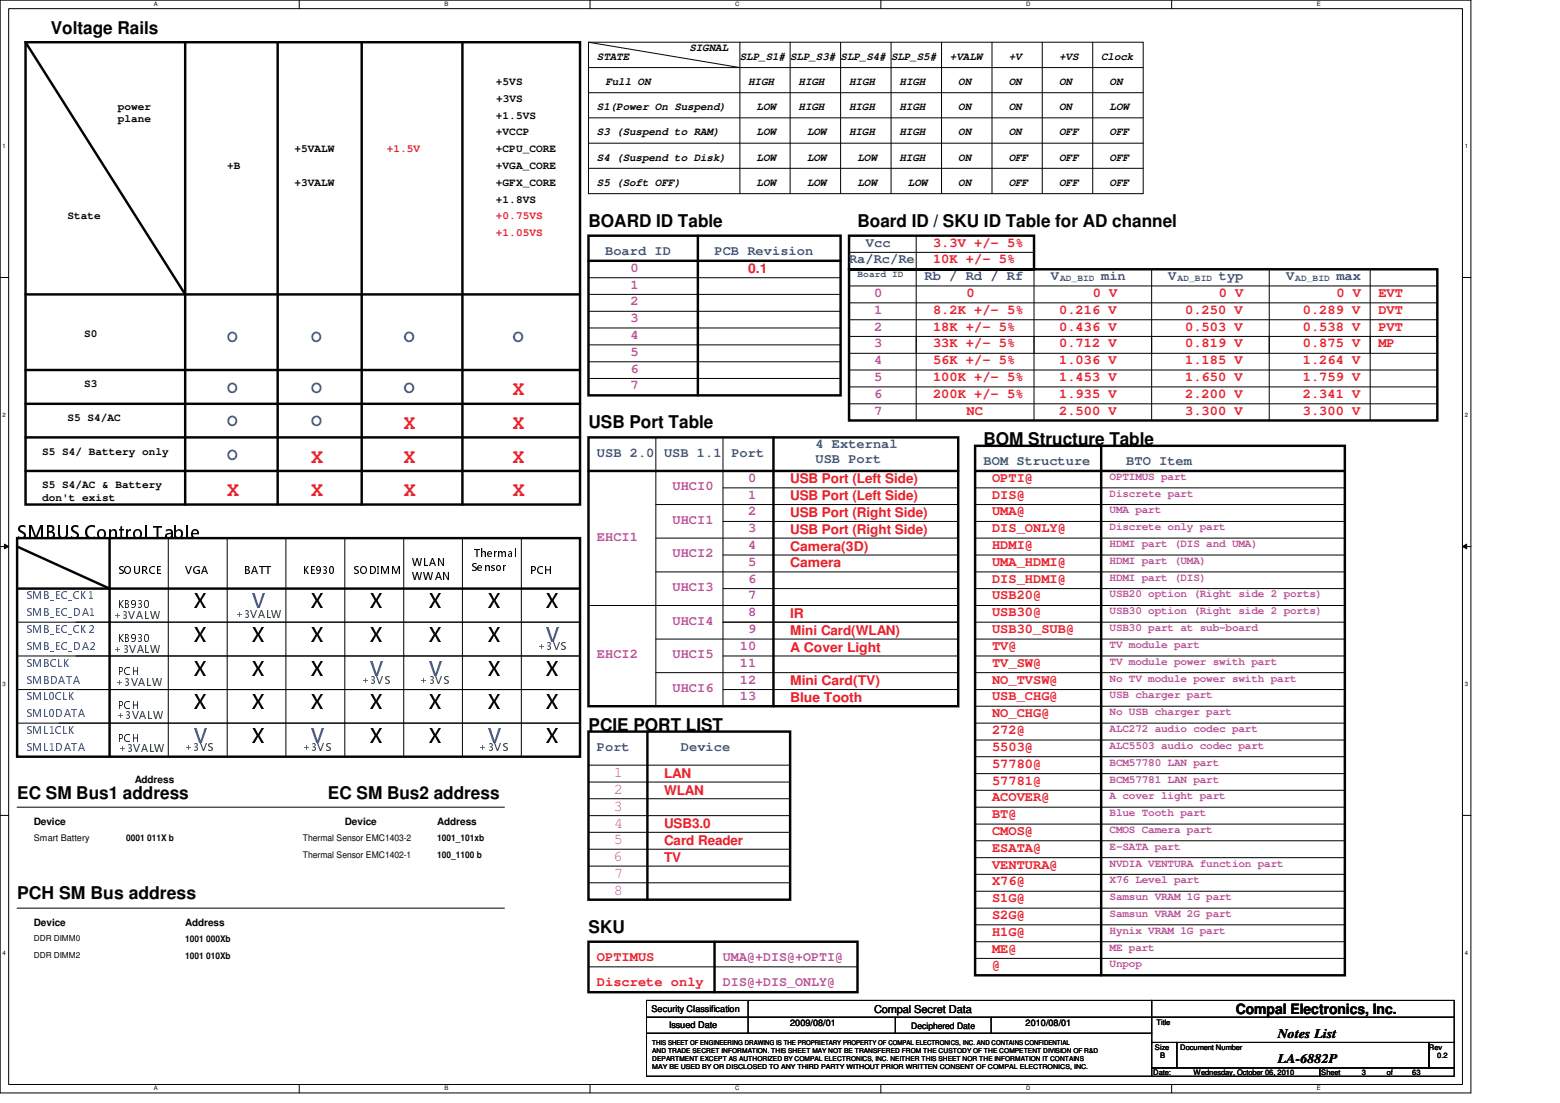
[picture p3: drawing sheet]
<svg xmlns="http://www.w3.org/2000/svg" width="297mm" height="210mm" viewBox="0 0 297 210" stroke-linecap="round" stroke-linejoin="round" font-family="sans-serif">
<defs><g id="words">
<g font-size="3.8" fill="#ed2024">
<text x="97.7" y="75.3">X</text>
<text x="76.9" y="81.7">X</text>
<text x="97.7" y="81.7">X</text>
<text x="59.3" y="88.1">X</text>
<text x="76.9" y="88.1">X</text>
<text x="97.7" y="88.1">X</text>
<text x="43.3" y="94.5">X</text>
<text x="59.3" y="94.5">X</text>
<text x="76.9" y="94.5">X</text>
<text x="97.7" y="94.5">X</text>
</g>
<g font-size="3.8" fill="#010202">
<text x="36.9" y="115.8">X</text>
<text x="59.3" y="115.8">X</text>
<text x="70.4" y="115.8">X</text>
<text x="81.7" y="115.8">X</text>
<text x="92.9" y="115.8">X</text>
<text x="104.1" y="115.8">X</text>
<text x="36.9" y="122.2">X</text>
<text x="48" y="122.2">X</text>
<text x="59.3" y="122.2">X</text>
<text x="70.4" y="122.2">X</text>
<text x="81.7" y="122.2">X</text>
<text x="92.9" y="122.2">X</text>
<text x="36.9" y="128.6">X</text>
<text x="48" y="128.6">X</text>
<text x="59.3" y="128.6">X</text>
<text x="92.9" y="128.6">X</text>
<text x="104.1" y="128.6">X</text>
<text x="36.9" y="135">X</text>
<text x="48" y="135">X</text>
<text x="59.3" y="135">X</text>
<text x="70.4" y="135">X</text>
<text x="81.7" y="135">X</text>
<text x="92.9" y="135">X</text>
<text x="104.1" y="135">X</text>
<text x="48" y="141.4">X</text>
<text x="70.4" y="141.4">X</text>
<text x="81.7" y="141.4">X</text>
<text x="104.1" y="141.4">X</text>
</g>
<g font-size="3.8" fill="#3953a4">
<text x="48" y="115.8">V</text>
<text x="104.1" y="122.2">V</text>
<text x="70.4" y="128.6">V</text>
<text x="81.7" y="128.6">V</text>
<text x="36.9" y="141.4">V</text>
<text x="59.3" y="141.4">V</text>
<text x="92.9" y="141.4">V</text>
</g>
<text font-size="3.4" fill="#010202" x="3.3" y="102.6">SMBUS Control Table</text>
<g font-size="3.3" fill="#010202">
<text x="9.6" y="6.4">Voltage Rails</text>
<text x="112.1" y="43.2">BOARD ID Table</text>
<text x="163.3" y="43.2">Board ID / SKU ID Table for AD channel</text>
<text x="112.1" y="81.6">USB Port Table</text>
<text x="187.3" y="84.8">BOM Structure Table</text>
<text x="112.1" y="139.2">PCIE PORT LIST</text>
<text x="3.3" y="152">EC SM Bus1 address</text>
<text x="62.4" y="152">EC SM Bus2 address</text>
<text x="3.3" y="171.2">PCH SM Bus address</text>
<text x="112.1" y="177.6">SKU</text>
</g>
<g font-size="3.3" fill="#3953a4">
<text x="43.3" y="65.2">O</text>
<text x="59.3" y="65.2">O</text>
<text x="76.9" y="65.2">O</text>
<text x="97.7" y="65.2">O</text>
<text x="43.3" y="74.8">O</text>
<text x="59.3" y="74.8">O</text>
<text x="76.9" y="74.8">O</text>
<text x="43.3" y="81.2">O</text>
<text x="59.3" y="81.2">O</text>
<text x="43.3" y="87.6">O</text>
</g>
<g font-size="2.9" fill="#b9529f">
<text x="116.9" y="148">1</text>
<text x="116.9" y="154.3">3</text>
<text x="116.9" y="151.2">2</text>
<text x="116.9" y="157.6">4</text>
<text x="116.9" y="160.7">5</text>
<text x="116.9" y="164">6</text>
<text x="116.9" y="167.2">7</text>
<text x="116.9" y="170.3">8</text>
</g>
<text font-size="2.7" fill="#010202" x="235.3" y="193">Compal Electronics, Inc.</text>
<g font-size="2.5" fill="#3953a4">
<text x="164.9" y="46.9">Vcc</text>
<text x="115.2" y="48.5">Board ID</text>
<text x="136.1" y="48.5">PCB Revision</text>
<text x="161.7" y="50.1">Ra/Rc/Re</text>
<text x="176.1" y="53.3">Rb / Rd / Rf</text>
<text x="200.1" y="53.3">V</text>
<text x="209.7" y="53.3">min</text>
<text x="222.5" y="53.3">V</text>
<text x="232.1" y="53.3">typ</text>
<text x="244.9" y="53.3">V</text>
<text x="254.5" y="53.3">max</text>
<text x="113.7" y="86.9">USB 2.0</text>
<text x="126.4" y="86.9">USB 1.1</text>
<text x="139.3" y="86.9">Port</text>
<text x="155.3" y="85.3">4 External</text>
<text x="155.3" y="88.2">USB Port</text>
<text x="187.3" y="88.5">BOM Structure</text>
<text x="214.5" y="88.5">BTO Item</text>
<text x="113.7" y="143">Port</text>
<text x="129.7" y="143">Device</text>
</g>
<g font-size="2.5" fill="#ed2024">
<text x="177.7" y="46.9">3.3V +/- 5%</text>
<text x="142.4" y="52">0.1</text>
<text x="177.7" y="50.1">10K +/- 5%</text>
<text x="177.7" y="59.7">8.2K +/- 5%</text>
<text x="184.1" y="56.5">0</text>
<text x="201.7" y="59.7">0.216 V</text>
<text x="208.1" y="56.5">0 V</text>
<text x="225.7" y="59.7">0.250 V</text>
<text x="232.1" y="56.5">0 V</text>
<text x="248.1" y="59.7">0.289 V</text>
<text x="254.5" y="56.5">0 V</text>
<text x="262.5" y="56.5">EVT</text>
<text x="262.5" y="59.7">DVT</text>
<text x="177.7" y="62.9">18K +/- 5%</text>
<text x="201.7" y="62.9">0.436 V</text>
<text x="225.7" y="62.9">0.503 V</text>
<text x="248.1" y="62.9">0.538 V</text>
<text x="262.5" y="62.9">PVT</text>
<text x="177.7" y="66.1">33K +/- 5%</text>
<text x="177.7" y="69.3">56K +/- 5%</text>
<text x="201.7" y="69.3">1.036 V</text>
<text x="201.7" y="66.1">0.712 V</text>
<text x="225.7" y="66.1">0.819 V</text>
<text x="225.7" y="69.3">1.185 V</text>
<text x="248.1" y="69.3">1.264 V</text>
<text x="248.1" y="66.1">0.875 V</text>
<text x="262.5" y="66.1">MP</text>
<text x="177.7" y="72.5">100K +/- 5%</text>
<text x="177.7" y="75.7">200K +/- 5%</text>
<text x="201.7" y="75.7">1.935 V</text>
<text x="201.7" y="72.5">1.453 V</text>
<text x="225.7" y="72.5">1.650 V</text>
<text x="225.7" y="75.7">2.200 V</text>
<text x="248.1" y="72.5">1.759 V</text>
<text x="248.1" y="75.7">2.341 V</text>
<text x="184.1" y="78.9">NC</text>
<text x="201.7" y="78.9">2.500 V</text>
<text x="225.7" y="78.9">3.300 V</text>
<text x="248.1" y="78.9">3.300 V</text>
<text x="150.4" y="92">USB Port (Left Side)</text>
<text x="150.4" y="95.2">USB Port (Left Side)</text>
<text x="188.9" y="91.7">OPTI@</text>
<text x="188.9" y="95">DIS@</text>
<text x="150.4" y="101.6">USB Port (Right Side)</text>
<text x="150.4" y="98.4">USB Port (Right Side)</text>
<text x="188.9" y="101.3">DIS_ONLY@</text>
<text x="188.9" y="98.1">UMA@</text>
<text x="150.4" y="104.8">Camera(3D)</text>
<text x="188.9" y="104.5">HDMI@</text>
<text x="188.9" y="107.7">UMA_HDMI@</text>
<text x="150.4" y="108">Camera</text>
<text x="188.9" y="111">DIS_HDMI@</text>
<text x="150.4" y="117.6">IR</text>
<text x="188.9" y="117.3">USB30@</text>
<text x="188.9" y="114.1">USB20@</text>
<text x="150.4" y="120.8">Mini Card(WLAN)</text>
<text x="150.4" y="124">A Cover Light</text>
<text x="188.9" y="120.5">USB30_SUB@</text>
<text x="188.9" y="123.7">TV@</text>
<text x="150.4" y="130.4">Mini Card(TV)</text>
<text x="188.9" y="127">TV_SW@</text>
<text x="188.9" y="130.1">NO_TVSW@</text>
<text x="150.4" y="133.6">Blue Tooth</text>
<text x="188.9" y="133.3">USB_CHG@</text>
<text x="188.9" y="136.5">NO_CHG@</text>
<text x="188.9" y="139.7">272@</text>
<text x="188.9" y="143">5503@</text>
<text x="126.4" y="148">LAN</text>
<text x="188.9" y="146.1">57780@</text>
<text x="188.9" y="149.3">57781@</text>
<text x="126.4" y="151.3">WLAN</text>
<text x="188.9" y="155.7">BT@</text>
<text x="188.9" y="152.5">ACOVER@</text>
<text x="126.4" y="157.6">USB3.0</text>
<text x="126.4" y="160.8">Card Reader</text>
<text x="188.9" y="159">CMOS@</text>
<text x="126.4" y="164">TV</text>
<text x="188.9" y="162.1">ESATA@</text>
<text x="188.9" y="165.4">VENTURA@</text>
<text x="188.9" y="168.5">X76@</text>
<text x="188.9" y="171.7">S1G@</text>
<text x="188.9" y="175">S2G@</text>
<text x="188.9" y="178.1">H1G@</text>
<text x="113.7" y="183">OPTIMUS</text>
<text x="188.9" y="184.5">@</text>
<text x="188.9" y="181.4">ME@</text>
<text x="113.7" y="187.7">Discrete only</text>
</g>
<g font-size="2.5" fill="#b9529f">
<text x="120.1" y="51.7">0</text>
<text x="120.1" y="54.9">1</text>
<text x="120.1" y="58.1">2</text>
<text x="166.5" y="56.5">0</text>
<text x="166.5" y="59.7">1</text>
<text x="120.1" y="61.3">3</text>
<text x="120.1" y="64.5">4</text>
<text x="166.5" y="62.9">2</text>
<text x="120.1" y="67.7">5</text>
<text x="120.1" y="70.9">6</text>
<text x="166.5" y="69.3">4</text>
<text x="166.5" y="66.1">3</text>
<text x="120.1" y="74.1">7</text>
<text x="166.5" y="72.5">5</text>
<text x="166.5" y="75.7">6</text>
<text x="166.5" y="78.9">7</text>
<text x="128.1" y="93.3">UHCI0</text>
<text x="142.4" y="91.7">0</text>
<text x="142.4" y="95">1</text>
<text x="128.1" y="99.7">UHCI1</text>
<text x="142.4" y="98.1">2</text>
<text x="142.4" y="101.3">3</text>
<text x="113.7" y="103">EHCI1</text>
<text x="128.1" y="106.1">UHCI2</text>
<text x="142.4" y="104.5">4</text>
<text x="142.4" y="107.7">5</text>
<text x="128.1" y="112.5">UHCI3</text>
<text x="142.4" y="111">6</text>
<text x="128.1" y="119">UHCI4</text>
<text x="142.4" y="114.1">7</text>
<text x="142.4" y="117.3">8</text>
<text x="113.7" y="125.3">EHCI2</text>
<text x="128.1" y="125.3">UHCI5</text>
<text x="140.9" y="123.7">10</text>
<text x="142.4" y="120.5">9</text>
<text x="128.1" y="131.7">UHCI6</text>
<text x="140.9" y="127">11</text>
<text x="140.9" y="130.1">12</text>
<text x="140.9" y="133.3">13</text>
<text x="137.7" y="183">UMA@+DIS@+OPTI@</text>
<text x="137.7" y="187.7">DIS@+DIS_ONLY@</text>
</g>
<g font-size="2.5" fill="#010202">
<text x="243.3" y="197.6">Notes List</text>
<text x="243.3" y="202.3">LA-6882P</text>
</g>
<g font-size="2.1" fill="#010202">
<text x="113.7" y="11.4">STATE</text>
<text x="131.3" y="9.8">SIGNAL</text>
<text x="140.9" y="11.4">SLP_S1# SLP_S3#</text>
<text x="160.1" y="11.4">SLP_S4#</text>
<text x="169.7" y="11.4">SLP_S5#</text>
<text x="180.9" y="11.4">+VALW</text>
<text x="192.1" y="11.4">+V</text>
<text x="201.7" y="11.4">+VS</text>
<text x="209.7" y="11.4">Clock</text>
<text x="94.4" y="16.1">+5VS</text>
<text x="115.3" y="16.2">Full ON</text>
<text x="142.5" y="16.2">HIGH</text>
<text x="152.1" y="16.2">HIGH</text>
<text x="161.7" y="16.2">HIGH</text>
<text x="171.3" y="16.2">HIGH</text>
<text x="182.5" y="16.2">ON</text>
<text x="192.1" y="16.2">ON</text>
<text x="201.7" y="16.2">ON</text>
<text x="211.3" y="16.2">ON</text>
<text x="22.4" y="21">power</text>
<text x="22.4" y="23.3">plane</text>
<text x="94.4" y="22.6">+1.5VS</text>
<text x="94.4" y="19.3">+3VS</text>
<text x="113.7" y="21">S1(Power On Suspend)</text>
<text x="144.1" y="21">LOW</text>
<text x="152.1" y="21">HIGH</text>
<text x="161.7" y="21">HIGH</text>
<text x="171.3" y="21">HIGH</text>
<text x="182.5" y="21">ON</text>
<text x="192.1" y="21">ON</text>
<text x="201.7" y="21">ON</text>
<text x="211.3" y="21">LOW</text>
<text x="56" y="29">+5VALW</text>
<text x="94.4" y="29">+CPU_CORE</text>
<text x="94.4" y="25.7">+VCCP</text>
<text x="113.7" y="25.8">S3 (Suspend to RAM)</text>
<text x="144.1" y="25.8">LOW</text>
<text x="153.7" y="25.8">LOW</text>
<text x="161.7" y="25.8">HIGH</text>
<text x="171.3" y="25.8">HIGH</text>
<text x="182.5" y="25.8">ON</text>
<text x="192.1" y="25.8">ON</text>
<text x="201.7" y="25.8">OFF</text>
<text x="211.3" y="25.8">OFF</text>
<text x="43.3" y="32.1">+B</text>
<text x="56" y="35.3">+3VALW</text>
<text x="94.4" y="35.3">+GFX_CORE</text>
<text x="94.4" y="32.1">+VGA_CORE</text>
<text x="113.7" y="30.6">S4 (Suspend to Disk)</text>
<text x="113.7" y="35.4">S5 (Soft OFF)</text>
<text x="144.1" y="30.6">LOW</text>
<text x="144.1" y="35.4">LOW</text>
<text x="153.7" y="30.6">LOW</text>
<text x="153.7" y="35.4">LOW</text>
<text x="163.3" y="30.6">LOW</text>
<text x="163.3" y="35.4">LOW</text>
<text x="171.3" y="30.6">HIGH</text>
<text x="172.9" y="35.4">LOW</text>
<text x="182.5" y="30.6">ON</text>
<text x="182.5" y="35.4">ON</text>
<text x="192.1" y="30.6">OFF</text>
<text x="192.1" y="35.4">OFF</text>
<text x="201.7" y="30.6">OFF</text>
<text x="201.7" y="35.4">OFF</text>
<text x="211.3" y="30.6">OFF</text>
<text x="211.3" y="35.4">OFF</text>
<text x="12.9" y="41.7">State</text>
<text x="94.4" y="38.6">+1.8VS</text>
<text x="16" y="64.1">S0</text>
<text x="16" y="73.7">S3</text>
<text x="12.9" y="80.1">S5 S4/AC</text>
<text x="8" y="86.6">S5 S4/ Battery only</text>
<text x="8" y="93">S5 S4/AC &amp; Battery</text>
<text x="8" y="95.3">don't exist</text>
<text x="78.4" y="107.7">WLAN</text>
<text x="90.2" y="106.1">Thermal</text>
<text x="22.4" y="109.3">SOURCE</text>
<text x="35.3" y="109.3">VGA</text>
<text x="46.4" y="109.3">BATT</text>
<text x="57.7" y="109.3">KE930</text>
<text x="67.3" y="109.3">SODIMM</text>
<text x="78.4" y="110.4">WWAN</text>
<text x="89.7" y="108.8">Sensor</text>
<text x="100.9" y="109.3">PCH</text>
<text x="22.4" y="115.7">KB930</text>
<text x="22.4" y="122.1">KB930</text>
<text x="22.4" y="128.5">PCH</text>
<text x="22.4" y="135">PCH</text>
<text x="22.4" y="141.3">PCH</text>
<text x="166.5" y="192.9">Compal Secret Data</text>
</g>
<g font-size="2.1" fill="#ed2024">
<text x="73.7" y="29">+1.5V</text>
<text x="94.4" y="41.7">+0.75VS</text>
<text x="94.4" y="45">+1.05VS</text>
</g>
<g font-size="2.1" fill="#b9529f">
<text x="211.3" y="94.6">Discrete part</text>
<text x="211.3" y="91.4">OPTIMUS part</text>
<text x="211.3" y="97.7">UMA part</text>
<text x="211.3" y="101">Discrete only part</text>
<text x="211.3" y="104.1">HDMI part (DIS and UMA)</text>
<text x="211.3" y="107.4">HDMI part (UMA)</text>
<text x="211.3" y="110.6">HDMI part (DIS)</text>
<text x="211.3" y="113.7">USB20 option (Right side 2 ports)</text>
<text x="211.3" y="117">USB30 option (Right side 2 ports)</text>
<text x="211.3" y="120.1">USB30 part at sub-board</text>
<text x="211.3" y="123.4">TV module part</text>
<text x="211.3" y="126.6">TV module power swith part</text>
<text x="211.3" y="129.7">No TV module power swith part</text>
<text x="211.3" y="133">USB charger part</text>
<text x="211.3" y="136.1">No USB charger part</text>
<text x="211.3" y="139.4">ALC272 audio codec part</text>
<text x="211.3" y="142.6">ALC5503 audio codec part</text>
<text x="211.3" y="145.8">BCM57780 LAN part</text>
<text x="211.3" y="149">BCM57781 LAN part</text>
<text x="211.3" y="152.1">A cover light part</text>
<text x="211.3" y="155.4">Blue Tooth part</text>
<text x="211.3" y="158.6">CMOS Camera part</text>
<text x="211.3" y="161.8">E-SATA part</text>
<text x="211.3" y="165">NVDIA VENTURA function part</text>
<text x="211.3" y="168.1">X76 Level part</text>
<text x="211.3" y="171.4">Samsun VRAM 1G part</text>
<text x="211.3" y="174.6">Samsun VRAM 2G part</text>
<text x="211.3" y="177.8">Hynix VRAM 1G part</text>
<text x="211.3" y="184.1">Unpop</text>
<text x="211.3" y="181">ME part</text>
</g>
<g font-size="2.1" fill="#3953a4">
<text x="4.9" y="114.1">SMB_EC_CK1</text>
<text x="4.9" y="117.3">SMB_EC_DA1</text>
<text x="4.9" y="120.5">SMB_EC_CK2</text>
<text x="4.9" y="123.7">SMB_EC_DA2</text>
<text x="4.9" y="127">SMBCLK</text>
<text x="4.9" y="130.1">SMBDATA</text>
<text x="4.9" y="133.3">SML0CLK</text>
<text x="4.9" y="136.5">SML0DATA</text>
<text x="4.9" y="139.7">SML1CLK</text>
<text x="4.9" y="143">SML1DATA</text>
</g>
<g font-size="2.1" fill="#098040">
<text x="21.7" y="117.8">+3VALW</text>
<text x="44.9" y="117.6">+3VALW</text>
<text x="21.8" y="124.4">+3VALW</text>
<text x="102.4" y="123.7">+3VS</text>
<text x="22.1" y="130.6">+3VALW</text>
<text x="68.9" y="130.1">+3VS</text>
<text x="80" y="130.1">+3VS</text>
<text x="22.3" y="136.9">+3VALW</text>
<text x="22.6" y="143.3">+3VALW</text>
<text x="35.3" y="143">+3VS</text>
<text x="57.7" y="143">+3VS</text>
<text x="91.3" y="143">+3VS</text>
</g>
<g font-size="1.9" fill="#010202">
<text x="25.7" y="149.1">Address</text>
<text x="6.4" y="157.1">Device</text>
<text x="65.7" y="157.1">Device</text>
<text x="83.3" y="157.1">Address</text>
<text x="6.4" y="176.2">Device</text>
<text x="35.3" y="176.2">Address</text>
</g>
<g font-size="1.7" fill="#3953a4">
<text x="163.3" y="52.7">Board ID</text>
<text x="201.8" y="53.5">AD_BID</text>
<text x="224.2" y="53.5">AD_BID</text>
<text x="246.6" y="53.5">AD_BID</text>
</g>
<g font-size="1.7" fill="#010202">
<text x="6.4" y="160.1">Smart Battery</text>
<text x="24" y="160.1">0001 011X b</text>
<text x="57.7" y="160.1">Thermal Sensor EMC1403-2</text>
<text x="83.3" y="160.1">1001_101xb</text>
<text x="57.7" y="163.3">Thermal Sensor EMC1402-1</text>
<text x="83.3" y="163.3">100_1100 b</text>
<text x="35.3" y="179.3">1001 000Xb</text>
<text x="35.3" y="182.5">1001 010Xb</text>
<text x="124.1" y="192.7">Security Classification</text>
<text x="127.4" y="195.7">Issued Date</text>
<text x="150.4" y="195.3">2009/08/01</text>
<text x="173.5" y="195.8">Deciphered Date</text>
<text x="195.3" y="195.3">2010/08/01</text>
</g>
<g font-size="1.6" fill="#010202">
<text x="6.4" y="179.1">DDR DIMM0</text>
<text x="6.4" y="182.3">DDR DIMM2</text>
</g>
<g font-size="1.4" fill="#010202">
<text x="220.2" y="195.2">Title</text>
<text x="219.9" y="199.8">Size</text>
<text x="220.9" y="201.4">B</text>
<text x="224.7" y="199.8">Document Number</text>
<text x="272.1" y="199.8">Rev</text>
<text x="273.7" y="201.4">0.2</text>
<text x="219.6" y="204.6">Date:</text>
<text x="227.3" y="204.6">Wednesday, October 06, 2010</text>
<text x="251.6" y="204.6">Sheet</text>
<text x="259.3" y="204.6">3</text>
<text x="264.1" y="204.6">of</text>
<text x="268.9" y="204.6">63</text>
</g>
<g font-size="1.3" fill="#010202">
<text x="124.2" y="202.1">DEPARTMENT EXCEPT AS AUTHORIZED BY COMPAL ELECTRONICS, INC. NEITHER THIS SHEET NOR THE INFORMATION IT CONTAINS</text>
<text x="124.2" y="199">THIS SHEET OF ENGINEERING DRAWING IS THE PROPRIETARY PROPERTY OF COMPAL ELECTRONICS, INC. AND CONTAINS CONFIDENTIAL</text>
<text x="124.2" y="200.5">AND TRADE SECRET INFORMATION. THIS SHEET MAY NOT BE TRANSFERED FROM THE CUSTODY OF THE COMPETENT DIVISION OF R&amp;D</text>
<text x="124.2" y="203.6">MAY BE USED BY OR DISCLOSED TO ANY THIRD PARTY WITHOUT PRIOR WRITTEN CONSENT OF COMPAL ELECTRONICS, INC.</text>
</g>
<g font-size="1.1" fill="#010202">
<text x="29.3" y="1.2">A</text>
<text x="84.6" y="1.2">B</text>
<text x="140" y="1.2">C</text>
<text x="195.4" y="1.2">D</text>
<text x="250.7" y="1.2">E</text>
<text x=".5" y="28.2">1</text>
<text x="278.9" y="28.2">1</text>
<text x=".5" y="79.4">2</text>
<text x="278.9" y="79.4">2</text>
<text x=".5" y="130.6">3</text>
<text x="278.9" y="130.6">3</text>
<text x=".5" y="181.8">4</text>
<text x="278.9" y="181.8">4</text>
<text x="29.3" y="207.6">A</text>
<text x="84.6" y="207.6">B</text>
<text x="140" y="207.6">C</text>
<text x="195.4" y="207.6">D</text>
<text x="250.7" y="207.6">E</text>
</g>
</g></defs>
<path d="M0 0h280.1v208.1h-280.1zM1.6 1.6h276.9v204.9h-276.9z" fill="none" stroke="#010202" stroke-width=".19"/>
<g fill="#fff">
<path d="M29.3 .2h.7v1.2h-.7z"/>
<path d="M29.3 206.6h.7v1.2h-.7z"/>
</g>
<path d="M57 0v1.6M57 206.5v1.6" fill="none" stroke="#010202" stroke-width=".19"/>
<g fill="#fff">
<path d="M84.6 .2h.7v1.2h-.7z"/>
<path d="M84.6 206.6h.7v1.2h-.7z"/>
</g>
<path d="M112.3 0v1.6M112.3 206.5v1.6" fill="none" stroke="#010202" stroke-width=".19"/>
<g fill="#fff">
<path d="M140 .2h.8v1.2h-.8z"/>
<path d="M140 206.6h.8v1.2h-.8z"/>
</g>
<path d="M167.7 0v1.6M167.7 206.5v1.6" fill="none" stroke="#010202" stroke-width=".19"/>
<g fill="#fff">
<path d="M195.4 .2h.7v1.2h-.7z"/>
<path d="M195.4 206.6h.7v1.2h-.7z"/>
</g>
<path d="M223.1 0v1.6M223.1 206.5v1.6" fill="none" stroke="#010202" stroke-width=".19"/>
<g fill="#fff">
<path d="M250.7 .2h.8v1.2h-.8z"/>
<path d="M250.7 206.6h.8v1.2h-.8z"/>
<path d="M.5 27.2h.6v1.2h-.6z"/>
<path d="M278.9 27.2h.6v1.2h-.6z"/>
<path d="M.5 78.4h.6v1.2h-.6z"/>
<path d="M278.9 78.4h.6v1.2h-.6z"/>
</g>
<path d="M0 52.8h1.6M278.5 52.8h1.6" fill="none" stroke="#010202" stroke-width=".19"/>
<g fill="#fff">
<path d="M.5 129.6h.6v1.2h-.6z"/>
<path d="M278.9 129.6h.6v1.2h-.6z"/>
</g>
<path d="M0 104.1h1.6M278.5 104.1h1.6" fill="none" stroke="#010202" stroke-width=".19"/>
<path d="M.8 103.6l.8 .5-.8 .4z" fill="#010202"/>
<path d="M.8 103.6l.8 .5-.8 .4z" fill="none" stroke="#010202" stroke-width=".19"/>
<path d="M278.5 104.1l.8-.5v.9z" fill="#010202"/>
<path d="M278.5 104.1l.8-.5v.9z" fill="none" stroke="#010202" stroke-width=".19"/>
<g fill="#fff">
<path d="M.5 180.8h.6v1.2h-.6z"/>
<path d="M278.9 180.8h.6v1.2h-.6z"/>
</g>
<g fill="none" stroke="#010202" stroke-width=".19">
<path d="M112.1 8h105.6v28.9h-105.6zM112.1 12.9h105.6M112.1 17.6h105.6M112.1 8l28.8 4.9M140.9 8v28.9M150.4 8v28.9M160.1 8v28.9M169.7 8v28.9M179.3 8v28.9M188.9 8v28.9M198.5 8v28.9M208.1 8v28.9"/>
<path d="M112.1 22.4h105.6M112.1 27.3h105.6M112.1 32h105.6M112.1 52.9h48M112.1 59.3h48M112.1 56h48M161.7 54.4h112M161.7 57.7h112M161.7 48h35.2M174.5 44.9v35.1M196.9 51.3v28.7M219.3 51.3v28.7"/>
<path d="M241.7 51.3v28.7M260.9 51.3v28.7M112.1 72h48M112.1 68.9h48M112.1 62.4h48M112.1 65.7h48M161.7 60.9h112M161.7 64h112M161.7 67.3h112M161.7 70.4h112M161.7 73.7h112M161.7 76.9h112"/>
<path d="M124.9 83.3v51.1M124.9 96.1h57.6M137.7 83.3v51.1M137.7 92.9h44.8M137.7 99.3h44.8M185.7 92.9h70.4M185.7 96.1h70.4M185.7 99.3h70.4M3.3 118.4h107.1M32 102.4v41.7M43.3 102.4v41.7M54.4 102.4v41.7"/>
<path d="M65.7 102.4v41.7M76.9 102.4v41.7M88 102.4v41.7M99.3 102.4v41.7M110.4 102.4v41.7M112.1 115.3h70.4M124.9 102.4h57.6M124.9 108.9h57.6M137.7 118.4h44.8M137.7 105.7h44.8M137.7 112.1h44.8M185.7 118.4h70.4"/>
<path d="M185.7 102.4h70.4M185.7 105.7h70.4M185.7 108.9h70.4M185.7 115.3h70.4M185.7 112.1h70.4M3.3 137.7h107.1M3.3 131.3h107.1M3.3 124.9h107.1M124.9 121.7h57.6M124.9 128.1h57.6M137.7 131.3h44.8M137.7 124.9h44.8"/>
<path d="M185.7 137.7h70.4M185.7 131.3h70.4M185.7 124.9h70.4M185.7 121.7h70.4M185.7 128.1h70.4M185.7 134.4h70.4M0 155.2h1.6M3.3 153.7h92.8M112.1 158.5h38.3M112.1 155.3h38.3M112.1 152.1h38.3M112.1 148.9h38.3"/>
<path d="M112.1 145.7h38.3M185.7 144.1h70.4M185.7 140.9h70.4M185.7 153.7h70.4M185.7 147.3h70.4M185.7 150.4h70.4M185.7 156.9h70.4M278.5 155.2h1.6M3.3 172.9h92.8M112.1 161.7h38.3M112.1 164.9h38.3M112.1 168.1h38.3"/>
<path d="M185.7 172.9h70.4M185.7 160.1h70.4M185.7 163.3h70.4M185.7 169.7h70.4M185.7 166.5h70.4M185.7 176.1h70.4M185.7 179.3h70.4M112.1 184.1h51.2M123.1 190.5h96.2v3.2h-96.2zM123.1 193.7h96.2v3h-96.2zM123.1 196.7h96.2v8.2h-96.2zM142.4 190.5v6.2"/>
<path d="M170.5 193.7v3M185.7 182.5h70.4M188.7 193.7v3M219.3 190.5h57.6v3.2h-57.6zM219.3 193.7h57.6v4.8h-57.6zM219.3 198.5h4.8v4.8h-4.8zM224.1 198.5h48v4.8h-48zM272.1 198.5h4.8v4.8h-4.8zM219.3 203.3h32v1.6h-32zM251.3 203.3h25.6v1.6h-25.6z"/>
</g>
<g fill="none" stroke="#010202" stroke-width=".47">
<path d="M4.9 8h105.5v88.1h-105.5zM4.9 8l30.4 48M35.3 8v88.1M52.9 8v88.1M68.9 8v88.1M88 8v88.1M4.9 56h105.5M112.1 44.9h48v30.4h-48zM112.1 49.7h48M132.9 44.9v30.4M161.7 44.9h35.2v6.4h-35.2zM161.7 51.3h112v28.7h-112z"/>
<path d="M4.9 76.9h105.5M4.9 70.4h105.5M4.9 89.7h105.5M4.9 83.3h105.5M112.1 83.3h70.4v51.1h-70.4zM112.1 89.7h70.4M147.3 83.3v51.1M185.7 84.9h70.4v100.8h-70.4zM185.7 89.7h70.4M209.7 84.9v100.8M3.3 102.4h107.1v41.7h-107.1zM3.3 112.1h107.1"/>
<path d="M3.3 104.1l17.6 8M20.9 102.4v41.7M112.1 139.3h38.3v32h-38.3zM123.3 139.3v32M112.1 179.3h51.2v9.6h-51.2zM136.1 179.3v9.6"/>
</g>
<use href="#words"/>
</svg>
